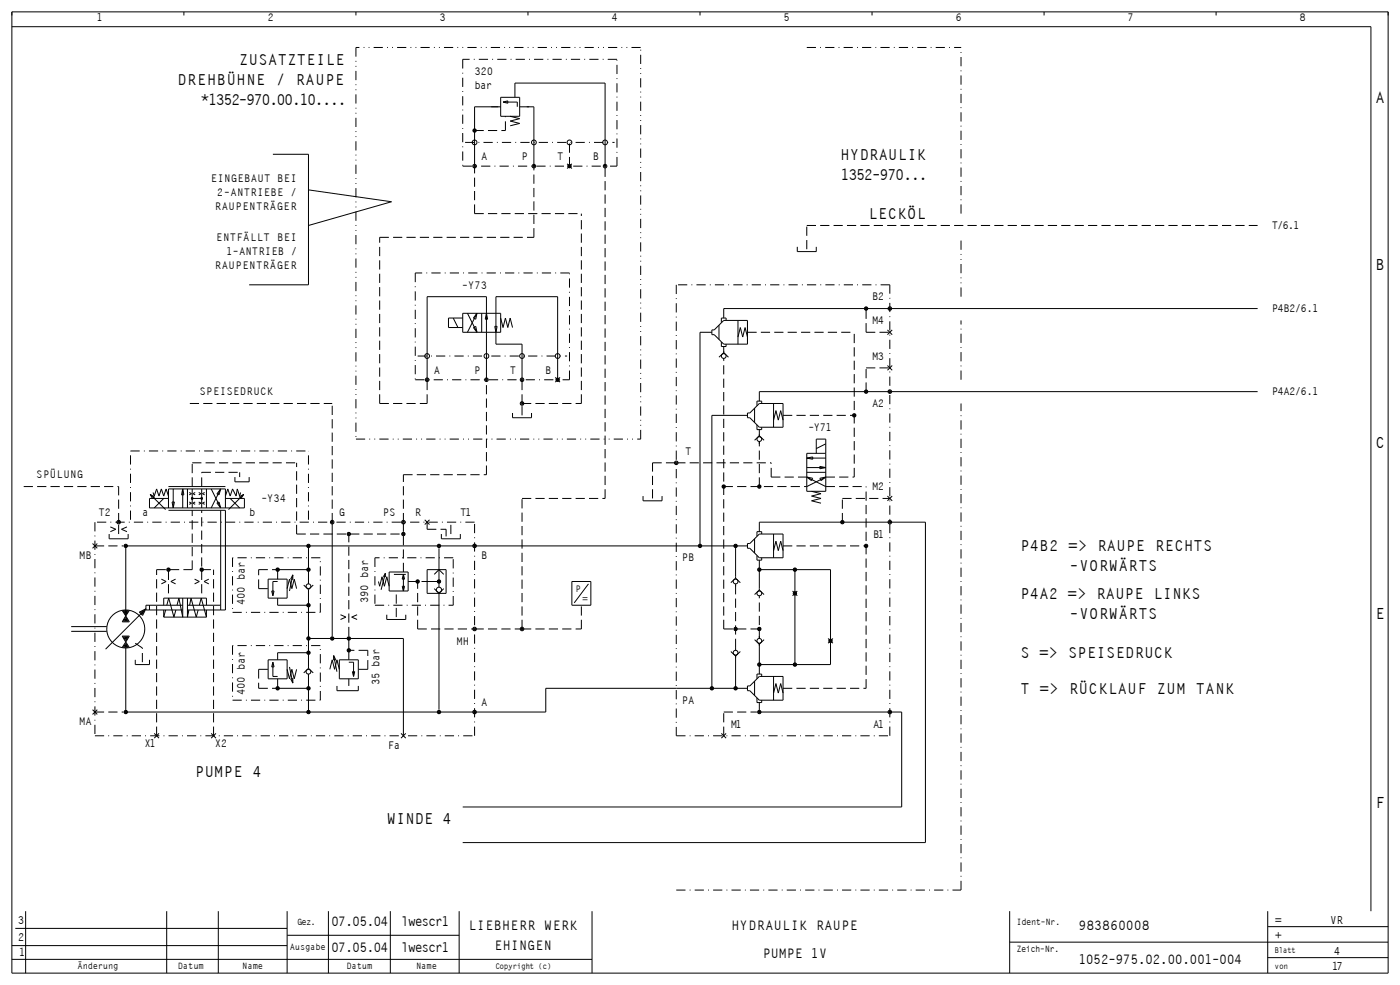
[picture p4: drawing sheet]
<svg xmlns="http://www.w3.org/2000/svg" width="590mm" height="415mm" viewBox="0 0 590 415" stroke-linecap="round" stroke-linejoin="round" font-family="sans-serif">
<defs><g id="words">
<g font-size="6.5">
<text x="579.7" y="43.2">A</text>
<text x="579.7" y="113.5">B</text>
<text x="579.7" y="188.9">C</text>
<text x="579.7" y="260.7">E</text>
<text x="579.7" y="340.5">F</text>
</g>
<g font-size="6.4">
<text x="100.8" y="27.2">ZUSATZTEILE</text>
<text x="74.8" y="35.7">DREHBÛHNE / RAUPE</text>
<text x="84.6" y="44.2">*1352-970.00.10....</text>
<text x="354.3" y="67.2">HYDRAULIK</text>
<text x="354.2" y="75.7">1352-970...</text>
<text x="366" y="92.2">LECKÚL</text>
<text x="430" y="232.2">P4B2 =&gt; RAUPE RECHTS</text>
<text x="450.7" y="240.7">-VORWØRTS</text>
<text x="430" y="252.2">P4A2 =&gt; RAUPE LINKS</text>
<text x="450.7" y="260.7">-VORWØRTS</text>
<text x="430" y="277.2">S =&gt; SPEISEDRUCK</text>
<text x="430" y="292.2">T =&gt; RÛCKLAUF ZUM TANK</text>
<text x="82.2" y="327.2">PUMPE 4</text>
<text x="163.1" y="347.2">WINDE 4</text>
</g>
<g font-size="5.5">
<text x="139.6" y="390.2">07.05.04</text>
<text x="169.1" y="390.2">lwescr1</text>
<text x="197.5" y="391.6">LIEBHERR WERK</text>
<text x="308.3" y="391.9">HYDRAULIK RAUPE</text>
<text x="454.5" y="391.6">983860008</text>
<text x="139.6" y="401">07.05.04</text>
<text x="169.1" y="401">lwescr1</text>
<text x="208.4" y="400.3">EHINGEN</text>
<text x="321.5" y="403.5">PUMPE 1V</text>
<text x="454.5" y="406.1">1052-975.02.00.001-004</text>
</g>
<g font-size="4.6">
<text x="7.5" y="389.1">3</text>
<text x="537.4" y="389.1">=</text>
<text x="560.5" y="389.1">VR</text>
<text x="537.4" y="395.7">+</text>
<text x="7.5" y="396.4">2</text>
<text x="8" y="402.9">1</text>
<text x="562.2" y="402.2">4</text>
<text x="561.3" y="408.7">17</text>
</g>
<g font-size="4.5">
<text x="40.7" y="9.1">1</text>
<text x="112.7" y="9.1">2</text>
<text x="185.2" y="9.1">3</text>
<text x="257.7" y="9.1">4</text>
<text x="330.2" y="9.1">5</text>
<text x="402.7" y="9.1">6</text>
<text x="475.2" y="9.1">7</text>
<text x="547.7" y="9.1">8</text>
<text x="200" y="31.6">320</text>
<text x="200" y="37.5">bar</text>
<text x="202.8" y="67.6">A</text>
<text x="219.8" y="67.6">P</text>
<text x="234.8" y="67.6">T</text>
<text x="249.8" y="67.6">B</text>
<text x="88.8" y="76.6">EINGEBAUT BEI</text>
<text x="91.4" y="82.5">2-ANTRIEBE /</text>
<text x="90.6" y="88.5">RAUPENTRØGER</text>
<text x="91.1" y="101.6">ENTFØLLT BEI</text>
<text x="536" y="96.6">T/6.1</text>
<text x="95.3" y="107.5">1-ANTRIEB /</text>
<text x="90.6" y="113.5">RAUPENTRØGER</text>
<text x="194.7" y="121.6">-Y73</text>
<text x="367.5" y="126.6">B2</text>
<text x="536" y="131.6">P4B2/6.1</text>
<text x="367.5" y="136.6">M4</text>
<text x="367.5" y="151.6">M3</text>
<text x="182.8" y="157.6">A</text>
<text x="199.8" y="157.6">P</text>
<text x="214.8" y="157.6">T</text>
<text x="229.8" y="157.6">B</text>
<text x="84.1" y="166.6">SPEISEDRUCK</text>
<text x="536" y="166.6">P4A2/6.1</text>
<text x="367.5" y="171.6">A2</text>
<text x="340.6" y="181.6">-Y71</text>
<text x="288.8" y="191.6">T</text>
<text x="15.3" y="201.6">SPÛLUNG</text>
<text x="367.5" y="206.6">M2</text>
<text x="110" y="211.6">-Y34</text>
<text x="41.5" y="217.6">T2</text>
<text x="60" y="217.6">a</text>
<text x="105" y="217.6">b</text>
<text x="142.8" y="217.6">G</text>
<text x="161.3" y="217.6">PS</text>
<text x="174.8" y="217.6">R</text>
<text x="193.9" y="217.6">T1</text>
<text x="367.9" y="226.6">B1</text>
<text x="33.3" y="235.6">MB</text>
<text x="202.8" y="235.6">B</text>
<text x="287.3" y="236.6">PB</text>
<text x="103.2" y="255" transform="rotate(-90 103.2 255)">400 bar</text>
<text x="155.2" y="254.1" transform="rotate(-90 155.2 254.1)">390 bar</text>
<text x="192.3" y="271.6">MH</text>
<text x="103.2" y="293" transform="rotate(-90 103.2 293)">400 bar</text>
<text x="159.9" y="288.7" transform="rotate(-90 159.9 288.7)">35 bar</text>
<text x="202.8" y="297.6">A</text>
<text x="287.3" y="296.6">PA</text>
<text x="33.3" y="305.6">MA</text>
<text x="307.9" y="306.6">M1</text>
<text x="367.9" y="306.6">A1</text>
<text x="60.9" y="314.6">X1</text>
<text x="90.5" y="314.6">X2</text>
<text x="163.5" y="315.6">Fa</text>
</g>
<g font-size="3.8">
<text x="242.5" y="249.3">P</text>
<text x="245.5" y="253.8">=</text>
</g>
<g font-size="3.7">
<text x="125.2" y="389.5">Gez.</text>
<text x="428.4" y="389.5">Ident-Nr.</text>
<text x="122.1" y="400.4">Ausgabe</text>
<text x="428.4" y="401.1">Zeich-Nr.</text>
<text x="32.7" y="408.4">Ønderung</text>
<text x="74.9" y="408.4">Datum</text>
<text x="102.1" y="408.4">Name</text>
<text x="146" y="408.4">Datum</text>
<text x="175.3" y="408.4">Name</text>
</g>
<g font-size="3.3">
<text x="537.1" y="401.7">Blatt</text>
<text x="208.8" y="408.3">Copyright (c)</text>
<text x="537.1" y="408.3">von</text>
</g>
</g></defs>
<g fill="none" stroke="#000" stroke-width=".42">
<path d="M5 5h580v405h-580zM5 11.3h572.8v372.6M77.5 5v1.5M150 5v1.5M222.5 5v1.5M295 5v1.5M367.5 5v1.5M440 5v1.5M512.5 5v1.5M211 41h8v8h-8zM211 45h-11v25M212 43h6v2"/>
<path d="M212 43l2-.5v1zM215 49l4 1-4 1 4 1-4 1M217 41v-6h38v35M219 45h6v25M115 65h15v55h-25M130 80l35 5-35 10M239 69l2 2M241 69l-2 2M336 104v2h8v-2M191 134l2 4M195 132h16v8h-16zM195 134h-6v4h6"/>
<path d="M197 132l4 8M199.5 138l1-.5 .5 2.5zM201 132l-4 8M201 132l-.5 2.5-1-.5zM203 132v8M205 132l.5 2.5h-1zM208.5 137.5h1l-.5 2.5zM211 134l1 4 1-4 1 4 1-4 1 4M300 140h-5v90M300 139h1l4-4h10v10h-10l-4-4h-1zM303 137v6M306 135v-1h-2v2"/>
<path d="M311 135v10M374 139l2 2M376 139l-2 2M530 130h-225v4M180 160v-35h25v35M220 160v-15h-11v-20h26v35M234 159l2 2M236 159l-2 2M303 150.5l2-1.9 2 1.9M304 144v2h2v-1M305 146v3M305 151v1"/>
<path d="M311 142l1-4 1 4 1-4 1 4M374 154l2 2M376 154l-2 2M216 174v2h8v-2M315 174h1l4-4h10v10h-10l-4-4h-1zM315 175h-15v115M318 172v6M319 179v2h2v-1M321 170v-1h-2v2M326 170v10M326 177l1-4 1 4 1-4 1 4M530 165h-210v4"/>
<path d="M318 185.5l2-1.9 2 1.9M320 181v3M320 186v1M340 199h8M340 197h8M340 193h8M340 193l2.5-.5v1zM344 191v-6h4v22h-8v-16h8M345.5 196.5l2.5 .5-2.5 .5zM348 187l-4 2M63.3 208.3l6.5 6.4M63.3 208.3l1.8 1.1-.8 .7z"/>
<path d="M64.5 207.5l.5 1.5 1-3 1 3 1-3 1 3 1-3 1 3M69 210l-4 4M71 210h-8v4h40v-4h-8M71 214v-8h24v8M71 215h24v42h-16M71 205h24M72.5 211.5h1l-.5 2.5zM73 206v8M77 206v8M77 206l.5 2.5h-1zM79 206v8M79.7 211.5l1 .5-1 .5"/>
<path d="M79.7 207.5l1 .5-1 .5M81 210h4M81 206v8M82.3 211.5l-1 .5 1 .5M82.3 207.5l-1 .5 1 .5M83.8 211.5l.9 .5-.9 .5M83.8 207.5l.9 .5-.9 .5M85 206v8M86.3 211.5l-1 .5 1 .5M86.3 207.5l-1 .5 1 .5M87 206v8M89 206l4 8"/>
<path d="M91.4 211.9l.9-.4 .7 2.5zM93 206l-4 8M93 206l-.7 2.5-.9-.4zM93 215v42M97 210l4 4M99 201v2h6v-2M100.9 209.3l1.8-1-1.1 1.7zM101.4 207.5l-.4 1.5-1-3-.5 3-1.5-3-1 3-1-3-1 3M102.7 208.3l-6.4 6.4M140 220v48M179 219l2 2M181 219l-2 2"/>
<path d="M271 209v2h8v-2M340 201l8 4M340 201l2.5 .5-.5 1zM342 207l4 1-4 1 4 1-4 1 4 1M345.5 201.5l2.5-.5-2 1.5zM348 201l-8 4M374 209l2 2M376 209l-2 2M39 229l2 2M41 229l-2 2M46 225v2h8v-2M46.5 222l2.3 1-2.3 1"/>
<path d="M53.5 222l-2.3 1 2.3 1M130 230v16M130 240h-13v4M180 240h8v10h-8zM185 231v16.4M186 225v2h8v-2M310 230v13.6M315 230h-262v29.5M315 229h1l4-4h10v10h-10l-4-4h-1zM318 227v6M319 234v2h2v-1M320 240h30v40h-30"/>
<path d="M320 224v-4h70v135h-195M320 236v12.6M321 225v-1h-2v2M326 225v10M326 232l1-4 1 4 1-4 1 4M335 240v40M51.5 257.2l1.5 2.3M51.9 257.3h2.2l-1.1 1.7zM52.4 257.6h1.2l-.6 .8zM52.9 257.9h.1M53 259.5l1.5 2.5h-3zM54.5 257.2l-1.5 2.3"/>
<path d="M58.7 257.9l2.8-1.4-1.4 2.8zM59.2 258l1.6-.8-.8 1.6zM59.7 258.1l.4-.2-.2 .5zM61.5 256.5l-17 17M63 255v2M68 244l2 1-2 1M69 255v-3h18v3M69 257v3M69 260h18M69.8 257l-.8 3M70.3 255l.8-3 2.2 8 .8-3M74 244l-2 1 2 1"/>
<path d="M77 252v8l-1.6-8-.8 3M77 255h-15.5v2h15.5M79 252v8l.6-3M79 255h14M79.9 255l.6-3 2.2 8 .8-3M82 244l2 1-2 1M84 255l.8-3 2.2 8M87 257v3M88 244l-2 1 2 1M113 244h8v8h-8zM114.5 249h1l-.5 2zM117 245h-2v6"/>
<path d="M117 252v3h13M121 248l1-4 1 4 1-4 1 4M123.4 242.2v1.9l-.9-.1zM123.4 242.2l-1.4 6.8M128 246.5l2 1.9M130 248.4v33.2M132 246.5l-2 1.9M143.5 259l2.3 1-2.3 1M150.5 259l-2.3 1 2.3 1M159.5 245l.5 2 1-4 1 4 1-4 1 4M162.4 241.6l-.8 1.3 .8 .2v-1.6l-1.8 7M163 259v2h8v-2"/>
<path d="M164 241h8v8h-8zM166 242h5M169.5 247h1l-.5 2zM170 242v7M170 242l.5 2h-1zM180 245h5M183 242l2-2 2 2M183 248l2 2M185 250v49M187 248l-2 2M241 245h8v10h-8zM248 246l-6 8"/>
<path d="M310 243.6l2 1.9M310 243.6l-2 1.9M310 246v1M320 248.6l2 1.9M320 248.6l-2 1.9M320 251v1M334 249l2 2M336 249l-2 2M30 266h15M30 264h15M51.5 268h3l-1.5 2.5zM52 268.3h2l-1 1.6z"/>
<path d="M52.5 268.6h1l-.5 .7zM52.8 268.8h.4h-.3M53 273v27h177v-10h85M53 271.1l1 1.6h-2zM53 271.6l.5 .8h-1zM53 271.9l.2 .3h-.4zM53 260.1l1 1.6h-2zM53 260.7l.5 .7h-1zM53 261l.2 .2h-.4zM53 270.5l1.5 2.3M53 270.5l-1.5 2.3M57 278v2h6v-2"/>
<path d="M113 278h8v8h-8zM115 279v6h2M115 279l.5 2h-1zM130 269h40v41M130 275h-13v3M140.6 276.2l.9 1.8-.9 .1zM140.6 276.2l1.4 6.8M143 278h8v8h-8zM147 279h2v6M147 269v9M308 274.5l2 1.9 2-1.9M310 273v1"/>
<path d="M310 276v14M318 269.5l2 1.9 2-1.9M320 268v1M320 271v13M349 269l2 2M351 269l-2 2M39 299l2 2M41 299l-2 2M117 286v4h13M121 282l1 4 1-4 1 4 1-4M122 281l1.4 6.8M122.5 286l.9-.1v1.9z"/>
<path d="M130 281.6l-2 1.9M130 281.6l2 1.9M130 284v16M139 282l1-4 1 4 1-4 1 4M142 289v2h9v-2M147 286v3M148.5 283h1l-.5 2zM315 289h1l4-4h10v10h-10l-4-4h-1zM318 287v6M319 294v2h2v-1M320 296v4h60v40h-185M321 285v-1h-2v2"/>
<path d="M326 285v10M326 292l1-4 1 4 1-4 1 4M65 309l2 2M67 309l-2 2M89 309l2 2M91 309l-2 2M169 309l2 2M171 309l-2 2M304 309l2 2M306 309l-2 2M5 398.4h116M6.4 391.1h114.6"/>
<path d="M10.8 383.9v26.1M70.3 383.9v26.1M92 383.9v26.1M121 383.9v26.1M121 394h72.5M138.4 383.9v26.1M164.5 383.9v26.1M193.5 383.9v26.1M249.5 383.9v26.1M425.5 383.9v26.1M425.5 396.9h159.5M534.2 383.9v26.1"/>
<path d="M534.2 390.4h50.8M5 404.2h244.5M534.2 403.5h50.8"/>
<circle cx="200" cy="55" r=".2"/>
<circle cx="200" cy="55" r=".5"/>
<circle cx="200" cy="55" r=".7"/>
<circle cx="200" cy="60" r="1"/>
<circle cx="225" cy="60" r="1"/>
<circle cx="240" cy="60" r="1"/>
<circle cx="255" cy="60" r="1"/>
<circle cx="200" cy="70" r=".38"/>
<circle cx="200" cy="70" r=".75"/>
<circle cx="225" cy="70" r=".38"/>
<circle cx="225" cy="70" r=".75"/>
<circle cx="240" cy="70" r=".7"/>
<circle cx="240" cy="70" r=".2"/>
<circle cx="240" cy="70" r=".5"/>
<circle cx="255" cy="70" r=".38"/>
<circle cx="255" cy="70" r=".75"/>
<circle cx="365" cy="130" r=".7"/>
<circle cx="365" cy="130" r=".5"/>
<circle cx="365" cy="130" r=".2"/>
<circle cx="375" cy="130" r=".38"/>
<circle cx="375" cy="130" r=".75"/>
<circle cx="180" cy="160" r=".75"/>
<circle cx="180" cy="160" r=".38"/>
<circle cx="180" cy="150" r="1"/>
<circle cx="205" cy="160" r=".38"/>
<circle cx="205" cy="160" r=".75"/>
<circle cx="205" cy="150" r="1"/>
<circle cx="220" cy="150" r="1"/>
<circle cx="220" cy="160" r=".38"/>
<circle cx="220" cy="160" r=".75"/>
<circle cx="235" cy="160" r=".7"/>
<circle cx="235" cy="160" r=".5"/>
<circle cx="235" cy="150" r="1"/>
<circle cx="235" cy="160" r=".2"/>
<circle cx="305" cy="150" r="1"/>
<circle cx="220" cy="170" r=".75"/>
<circle cx="220" cy="170" r=".37"/>
<circle cx="360" cy="175" r=".7"/>
<circle cx="360" cy="175" r=".2"/>
<circle cx="360" cy="175" r=".5"/>
<circle cx="365" cy="165" r=".7"/>
<circle cx="365" cy="165" r=".5"/>
<circle cx="365" cy="165" r=".2"/>
<circle cx="375" cy="165" r=".75"/>
<circle cx="375" cy="165" r=".38"/>
<circle cx="285" cy="195" r=".75"/>
<circle cx="285" cy="195" r=".37"/>
<circle cx="320" cy="185" r="1"/>
<circle cx="50" cy="220" r=".38"/>
<circle cx="50" cy="220" r=".75"/>
<circle cx="81" cy="210" r=".35"/>
<circle cx="81" cy="210" r=".25"/>
<circle cx="81" cy="210" r=".1"/>
<circle cx="85" cy="210" r=".1"/>
<circle cx="85" cy="210" r=".25"/>
<circle cx="85" cy="210" r=".35"/>
<circle cx="140" cy="220" r=".38"/>
<circle cx="140" cy="220" r=".75"/>
<circle cx="170" cy="220" r=".38"/>
<circle cx="170" cy="220" r=".75"/>
<circle cx="305" cy="205" r=".2"/>
<circle cx="305" cy="205" r=".5"/>
<circle cx="305" cy="205" r=".7"/>
<circle cx="320" cy="205" r=".7"/>
<circle cx="320" cy="205" r=".5"/>
<circle cx="320" cy="205" r=".2"/>
<circle cx="355" cy="220" r=".7"/>
<circle cx="355" cy="220" r=".2"/>
<circle cx="355" cy="220" r=".5"/>
<circle cx="375" cy="220" r=".38"/>
<circle cx="375" cy="220" r=".75"/>
<circle cx="53" cy="230" r=".2"/>
<circle cx="53" cy="230" r=".5"/>
<circle cx="53" cy="230" r=".7"/>
<circle cx="71" cy="240" r=".5"/>
<circle cx="71" cy="240" r=".7"/>
<circle cx="71" cy="240" r=".2"/>
<circle cx="85" cy="240" r=".5"/>
<circle cx="85" cy="240" r=".7"/>
<circle cx="85" cy="240" r=".2"/>
<circle cx="117" cy="240" r=".7"/>
<circle cx="117" cy="240" r=".5"/>
<circle cx="117" cy="240" r=".2"/>
<circle cx="130" cy="230" r=".2"/>
<circle cx="130" cy="240" r=".2"/>
<circle cx="130" cy="240" r=".7"/>
<circle cx="130" cy="230" r=".7"/>
<circle cx="130" cy="240" r=".5"/>
<circle cx="130" cy="230" r=".5"/>
<circle cx="147" cy="225" r=".7"/>
<circle cx="147" cy="225" r=".5"/>
<circle cx="147" cy="225" r=".2"/>
<circle cx="170" cy="225" r=".2"/>
<circle cx="170" cy="225" r=".5"/>
<circle cx="170" cy="225" r=".7"/>
<circle cx="185" cy="230" r=".7"/>
<circle cx="185" cy="230" r=".2"/>
<circle cx="185" cy="230" r=".5"/>
<circle cx="200" cy="230" r=".75"/>
<circle cx="200" cy="230" r=".37"/>
<circle cx="295" cy="230" r=".7"/>
<circle cx="295" cy="230" r=".2"/>
<circle cx="295" cy="230" r=".5"/>
<circle cx="310" cy="230" r=".2"/>
<circle cx="310" cy="230" r=".5"/>
<circle cx="310" cy="230" r=".7"/>
<circle cx="320" cy="240" r=".7"/>
<circle cx="320" cy="240" r=".5"/>
<circle cx="320" cy="240" r=".2"/>
<circle cx="335" cy="240" r=".2"/>
<circle cx="335" cy="240" r=".5"/>
<circle cx="335" cy="240" r=".7"/>
<circle cx="365" cy="230" r=".7"/>
<circle cx="365" cy="230" r=".5"/>
<circle cx="365" cy="230" r=".2"/>
<circle cx="130" cy="255" r=".2"/>
<circle cx="130" cy="255" r=".7"/>
<circle cx="130" cy="255" r=".5"/>
<circle cx="130" cy="247" r="1"/>
<circle cx="176" cy="245" r=".2"/>
<circle cx="176" cy="245" r=".7"/>
<circle cx="176" cy="245" r=".5"/>
<circle cx="185" cy="245" r=".7"/>
<circle cx="185" cy="245" r=".3"/>
<circle cx="185" cy="245" r=".5"/>
<circle cx="185" cy="248.5" r="1.1"/>
<circle cx="310" cy="245" r="1"/>
<circle cx="320" cy="250" r="1"/>
<circle cx="335" cy="250" r=".2"/>
<circle cx="335" cy="250" r=".5"/>
<circle cx="335" cy="250" r=".7"/>
<circle cx="53" cy="265" r="8"/>
<circle cx="130" cy="269" r=".2"/>
<circle cx="130" cy="275" r=".2"/>
<circle cx="130" cy="275" r=".7"/>
<circle cx="130" cy="269" r=".7"/>
<circle cx="130" cy="275" r=".5"/>
<circle cx="130" cy="269" r=".5"/>
<circle cx="140" cy="269" r=".2"/>
<circle cx="140" cy="269" r=".7"/>
<circle cx="140" cy="269" r=".5"/>
<circle cx="147" cy="274" r=".7"/>
<circle cx="147" cy="269" r=".7"/>
<circle cx="147" cy="274" r=".5"/>
<circle cx="147" cy="269" r=".5"/>
<circle cx="147" cy="274" r=".2"/>
<circle cx="147" cy="269" r=".2"/>
<circle cx="200" cy="265" r=".75"/>
<circle cx="200" cy="265" r=".37"/>
<circle cx="220" cy="265" r=".75"/>
<circle cx="220" cy="265" r=".37"/>
<circle cx="310" cy="265" r=".2"/>
<circle cx="310" cy="265" r=".5"/>
<circle cx="310" cy="275" r="1"/>
<circle cx="310" cy="265" r=".7"/>
<circle cx="320" cy="265" r=".7"/>
<circle cx="320" cy="280" r=".7"/>
<circle cx="320" cy="280" r=".2"/>
<circle cx="320" cy="265" r=".2"/>
<circle cx="320" cy="265" r=".5"/>
<circle cx="320" cy="280" r=".5"/>
<circle cx="320" cy="270" r="1"/>
<circle cx="335" cy="280" r=".2"/>
<circle cx="335" cy="280" r=".5"/>
<circle cx="335" cy="280" r=".7"/>
<circle cx="350" cy="270" r=".7"/>
<circle cx="350" cy="270" r=".5"/>
<circle cx="350" cy="270" r=".2"/>
<circle cx="53" cy="300" r=".5"/>
<circle cx="53" cy="300" r=".7"/>
<circle cx="53" cy="300" r=".2"/>
<circle cx="117" cy="290" r=".2"/>
<circle cx="117" cy="290" r=".7"/>
<circle cx="117" cy="290" r=".5"/>
<circle cx="130" cy="290" r=".2"/>
<circle cx="130" cy="300" r=".2"/>
<circle cx="130" cy="300" r=".7"/>
<circle cx="130" cy="290" r=".7"/>
<circle cx="130" cy="300" r=".5"/>
<circle cx="130" cy="283" r="1"/>
<circle cx="130" cy="290" r=".5"/>
<circle cx="185" cy="300" r=".7"/>
<circle cx="185" cy="300" r=".2"/>
<circle cx="185" cy="300" r=".5"/>
<circle cx="200" cy="300" r=".75"/>
<circle cx="200" cy="300" r=".37"/>
<circle cx="300" cy="290" r=".7"/>
<circle cx="300" cy="290" r=".2"/>
<circle cx="300" cy="290" r=".5"/>
<circle cx="310" cy="290" r=".2"/>
<circle cx="310" cy="290" r=".5"/>
<circle cx="310" cy="290" r=".7"/>
<circle cx="320" cy="300" r=".7"/>
<circle cx="320" cy="300" r=".5"/>
<circle cx="320" cy="300" r=".2"/>
<circle cx="375" cy="300" r=".75"/>
<circle cx="375" cy="300" r=".38"/>
</g>
<g fill="none" stroke="#000" stroke-width=".42" stroke-dasharray="3.9 1.8" stroke-linecap="butt">
<path d="M200 55h13M213 55v-6M240 70v-10M160 100h65M200 90v-20M200 90h45M225 100v-30M340 95h190M340 105v-10M315 140h45M365 140v-10M365 140h10"/>
<path d="M365 155h10M80 170h60M160 170v-70M160 170h20M180 170v-10M220 175v-5M220 170v-10M220 170h25M245 170v-80M330 175h30M365 165v-10M81 195h44"/>
<path d="M85 199h16M275 195h10M285 195h40M10 205h40M50 220v-15M81 205v-10M85 205v-6M101 201v-2M140 220v-50M170 220v-20M170 200h35M205 200v-40"/>
<path d="M220 210h35M255 210v-140M275 210v-15M305 205h35M320 205v-19M325 201v-6M325 201h15M348 205h17M348 201h12M355 220v-10M355 210h20M360 201v-61"/>
<path d="M40 230h12M50 225v-5M66 240h15M81 240v-25M85 240h5M109 240h8M125 225v-30M125 225h45M180 223v-3M180 223h8M188 226v-3M190 225v-5"/>
<path d="M330 230h35M71 250v-10M85 250v-35M109 248h4M109 248v-8M167 260v-11M170 241v-21M172 245h8M57 271l3 2M60 279v-6M147 268v-43M155 274h-8"/>
<path d="M176 265v-20M176 265h24M200 265h20M220 265h25M220 265v-55M245 265v-10M305 265v-113M305 265h15M310 273v-27M320 269v-17M40 300h12M109 282h4"/>
<path d="M109 290h8M109 282v8M155 282h-4M155 282v-8M305 300h14M330 290h35M365 290v-85M66 310v-70M90 310v-70M305 310v-10"/>
</g>
<g fill="none" stroke="#000" stroke-width=".42" stroke-dasharray="3.9 1.8 .4 1.8" stroke-linecap="butt">
<path d="M340 20h65M195 25v45M260 25h-65M196 60h63M195 70h65M260 70v-45M405 90v-70M175 115v45M240 115h-65M285 120v190M375 120h-90M175 160h65"/>
<path d="M176 150h63M240 160v-45M405 160v-25M55 190h75M40 220v90M55 219v-29M130 219v-29M200 220h-160M98 235v23M135 235h-37M158 235v20M191 235h-33"/>
<path d="M98 258h37M135 258v-23M158 255h33M191 255v-20M98 272v23M135 272h-37M98 295h37M135 295v-23M40 310h160M200 310v-90M285 310h90M375 310v-190"/>
<path d="M285 375h120M405 375v-205"/>
</g>
<path d="M150 20v165M270 20h-120M405 125v-25M150 185h120M270 185v-165" fill="none" stroke="#000" stroke-width=".42" stroke-dasharray="3.9 1.8 .4 1.8 .4 1.8" stroke-linecap="butt"/>
<use href="#words"/>
</svg>
